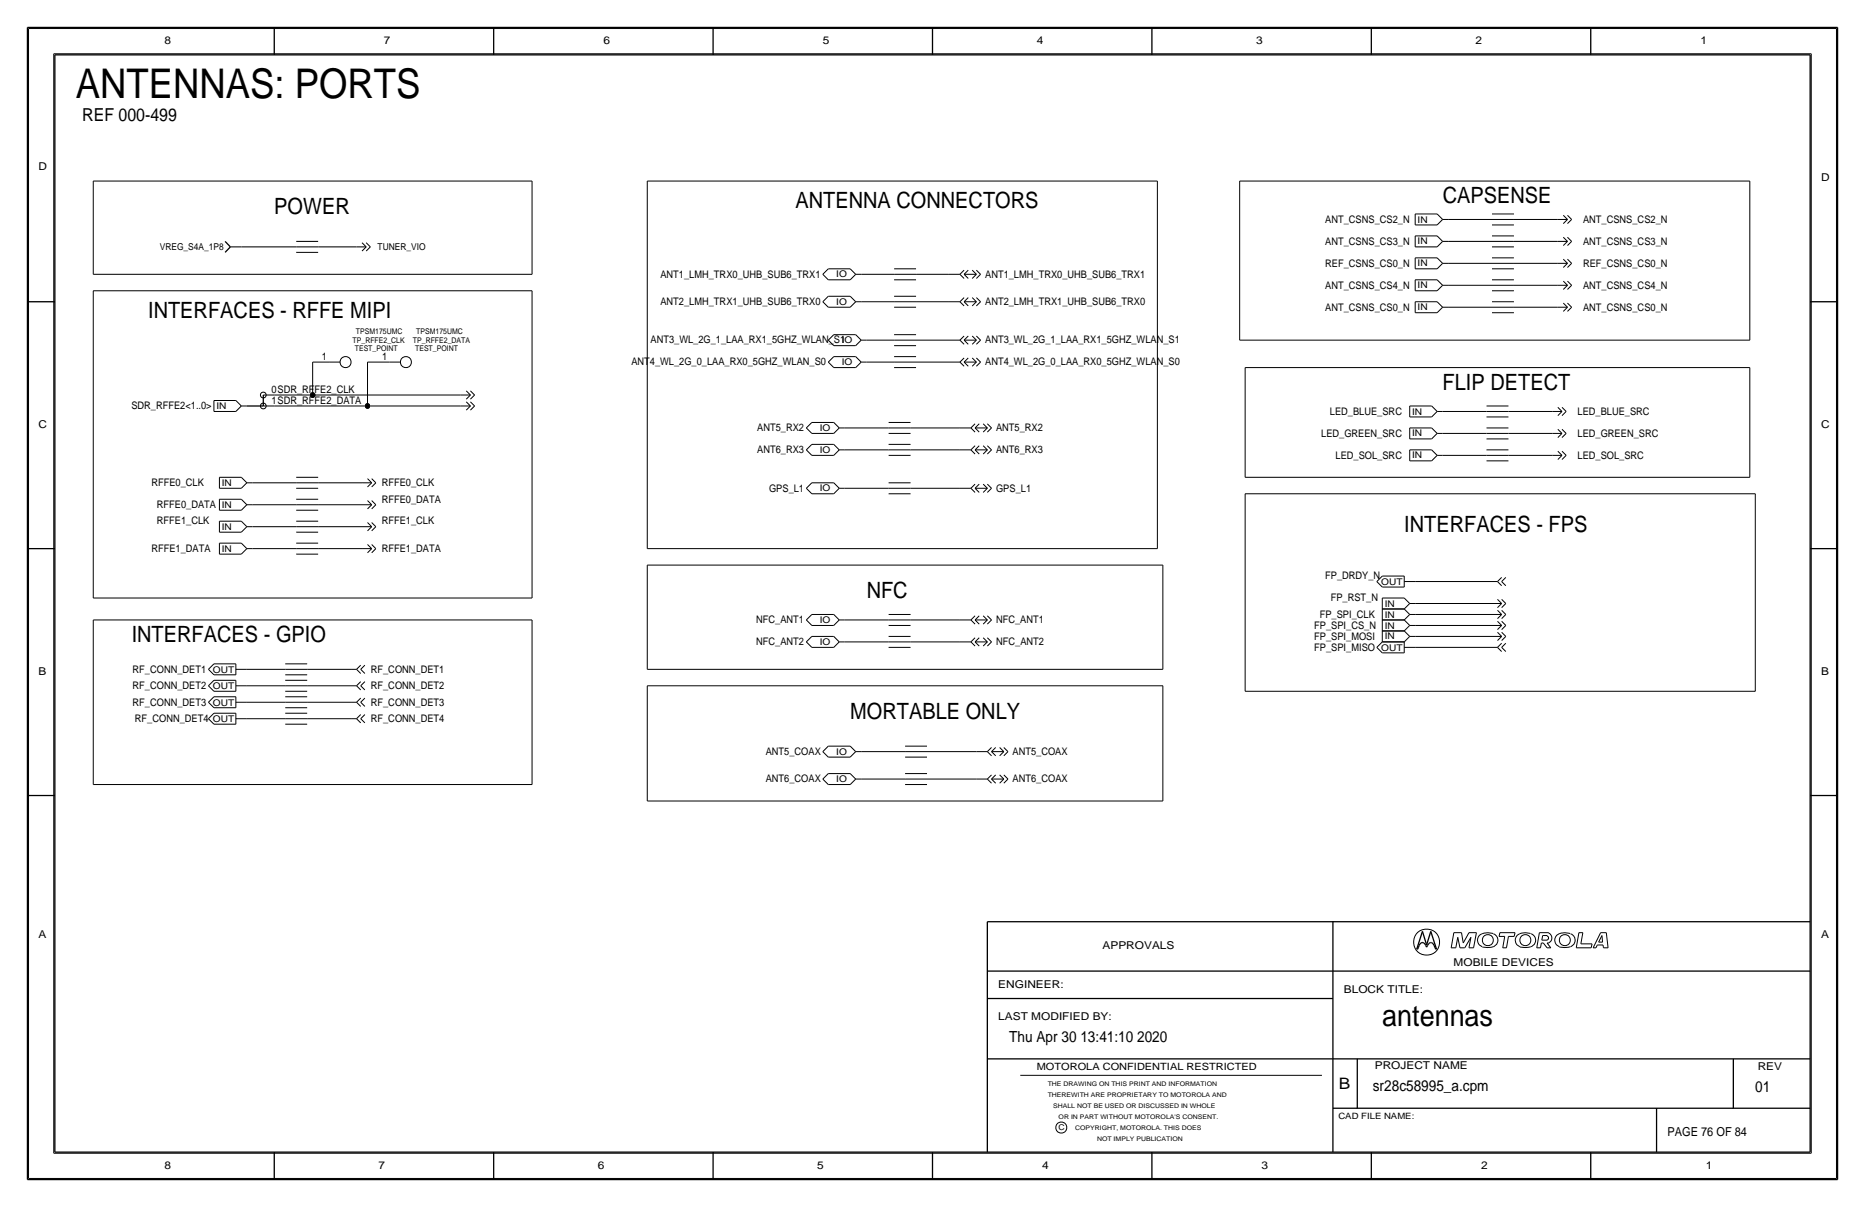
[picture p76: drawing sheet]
<svg xmlns="http://www.w3.org/2000/svg" width="432mm" height="279mm" viewBox="0 0 432 279" stroke-linecap="round" stroke-linejoin="round" font-family="sans-serif">
<defs><g id="words">
<text font-size="9.5" x="17.5" y="22.7">ANTENNAS: PORTS</text>
<text font-size="7" x="320" y="237.5">antennas</text>
<g font-size="5.2">
<text x="334" y="47">CAPSENSE</text>
<text x="63.5" y="49.5">POWER</text>
<text x="184.2" y="48.3">ANTENNA CONNECTORS</text>
<text x="34.3" y="73.7">INTERFACES - RFFE MIPI</text>
<text x="334" y="90.2">FLIP DETECT</text>
<text x="325.1" y="123.2">INTERFACES - FPS</text>
<text x="200.7" y="138.4">NFC</text>
<text x="30.5" y="148.6">INTERFACES - GPIO</text>
<text x="196.9" y="166.4">MORTABLE ONLY</text>
</g>
<text font-size="4.1" x="19" y="27.9">REF 000-499</text>
<text font-size="3.7" x="310" y="252.1">B</text>
<g font-size="3.5">
<text x="233.7" y="241.3">Thu Apr 30 13:41:10 2020</text>
<text x="317.9" y="252.6">sr28c58995_a.cpm</text>
<text x="406.4" y="252.7">01</text>
</g>
<text font-size="2.9" x="386.1" y="262.9">PAGE 76 OF 84</text>
<g font-size="2.5">
<text x="38.1" y="10.2">8</text>
<text x="88.9" y="10.2">7</text>
<text x="139.7" y="10.2">6</text>
<text x="190.5" y="10.2">5</text>
<text x="240" y="10.2">4</text>
<text x="290.8" y="10.2">3</text>
<text x="341.6" y="10.2">2</text>
<text x="393.7" y="10.2">1</text>
<text x="8.9" y="39.4">D</text>
<text x="421.6" y="41.9">D</text>
<text x="8.9" y="99.1">C</text>
<text x="421.6" y="99.1">C</text>
<text x="8.9" y="156.2">B</text>
<text x="421.6" y="156.2">B</text>
<text x="8.9" y="217.2">A</text>
<text x="255.3" y="219.7">APPROVALS</text>
<text x="421.6" y="217.2">A</text>
<text x="336.5" y="223.5">MOBILE DEVICES</text>
<text x="231.1" y="228.6">ENGINEER:</text>
<text x="311.1" y="229.9">BLOCK TITLE:</text>
<text x="231.1" y="236.2">LAST MODIFIED BY:</text>
<text x="318.3" y="247.5">PROJECT NAME</text>
<text x="407" y="247.6">REV</text>
<text x="38.1" y="270.5">8</text>
<text x="87.6" y="270.5">7</text>
<text x="138.4" y="270.5">6</text>
<text x="189.2" y="270.5">5</text>
<text x="241.3" y="270.5">4</text>
<text x="292.1" y="270.5">3</text>
<text x="342.9" y="270.5">2</text>
<text x="395" y="270.5">1</text>
</g>
<g font-size="2.4">
<text x="306.8" y="51.6">ANT_CSNS_CS2_N</text>
<text x="366.5" y="51.6">ANT_CSNS_CS2_N</text>
<text x="306.8" y="56.6">ANT_CSNS_CS3_N</text>
<text x="366.5" y="56.6">ANT_CSNS_CS3_N</text>
<text x="152.9" y="64.3">ANT1_LMH_TRX0_UHB_SUB6_TRX1</text>
<text x="228.1" y="64.3">ANT1_LMH_TRX0_UHB_SUB6_TRX1</text>
<text x="306.8" y="61.7">REF_CSNS_CS0_N</text>
<text x="366.5" y="61.7">REF_CSNS_CS0_N</text>
<text x="152.9" y="70.6">ANT2_LMH_TRX1_UHB_SUB6_TRX0</text>
<text x="228.1" y="70.6">ANT2_LMH_TRX1_UHB_SUB6_TRX0</text>
<text x="306.8" y="66.8">ANT_CSNS_CS4_N</text>
<text x="306.8" y="71.9">ANT_CSNS_CS0_N</text>
<text x="366.5" y="66.8">ANT_CSNS_CS4_N</text>
<text x="366.5" y="71.9">ANT_CSNS_CS0_N</text>
<text x="74.5" y="83.3">1</text>
<text x="88.5" y="83.3">1</text>
<text x="150.6" y="79.5">ANT3_WL_2G_1_LAA_RX1_5GHZ_WLAN_S1</text>
<text x="228.1" y="79.5">ANT3_WL_2G_1_LAA_RX1_5GHZ_WLAN_S1</text>
<text x="146.2" y="84.6">ANT4_WL_2G_0_LAA_RX0_5GHZ_WLAN_S0</text>
<text x="228.1" y="84.6">ANT4_WL_2G_0_LAA_RX0_5GHZ_WLAN_S0</text>
<text x="30.4" y="94.7">SDR_RFFE2&lt;1..0&gt;</text>
<text x="62.9" y="93.6">1SDR_RFFE2_DATA</text>
<text x="62.9" y="91">0SDR_RFFE2_CLK</text>
<text x="175.3" y="99.8">ANT5_RX2</text>
<text x="230.6" y="99.8">ANT5_RX2</text>
<text x="305.9" y="101.1">LED_GREEN_SRC</text>
<text x="307.9" y="96">LED_BLUE_SRC</text>
<text x="365.3" y="101.1">LED_GREEN_SRC</text>
<text x="365.3" y="96">LED_BLUE_SRC</text>
<text x="175.3" y="104.9">ANT6_RX3</text>
<text x="230.6" y="104.9">ANT6_RX3</text>
<text x="309.2" y="106.2">LED_SOL_SRC</text>
<text x="365.3" y="106.2">LED_SOL_SRC</text>
<text x="35.1" y="112.5">RFFE0_CLK</text>
<text x="88.4" y="112.5">RFFE0_CLK</text>
<text x="178.1" y="113.8">GPS_L1</text>
<text x="230.6" y="113.8">GPS_L1</text>
<text x="36.3" y="117.6">RFFE0_DATA</text>
<text x="88.4" y="116.3">RFFE0_DATA</text>
<text x="36.3" y="121.4">RFFE1_CLK</text>
<text x="88.4" y="121.4">RFFE1_CLK</text>
<text x="35.1" y="127.8">RFFE1_DATA</text>
<text x="88.4" y="127.8">RFFE1_DATA</text>
<text x="306.8" y="134.1">FP_DRDY_N</text>
<text x="305.6" y="143">FP_SPI_CLK</text>
<text x="308.1" y="139.2">FP_RST_N</text>
<text x="175.1" y="149.4">NFC_ANT2</text>
<text x="175.1" y="144.3">NFC_ANT1</text>
<text x="230.6" y="144.3">NFC_ANT1</text>
<text x="230.6" y="149.4">NFC_ANT2</text>
<text x="304.3" y="148.1">FP_SPI_MOSI</text>
<text x="304.3" y="145.5">FP_SPI_CS_N</text>
<text x="30.7" y="155.7">RF_CONN_DET1</text>
<text x="85.9" y="155.7">RF_CONN_DET1</text>
<text x="304.3" y="150.6">FP_SPI_MISO</text>
<text x="30.7" y="159.5">RF_CONN_DET2</text>
<text x="85.9" y="159.5">RF_CONN_DET2</text>
<text x="30.7" y="163.3">RF_CONN_DET3</text>
<text x="31.2" y="167.1">RF_CONN_DET4</text>
<text x="85.9" y="167.1">RF_CONN_DET4</text>
<text x="85.9" y="163.3">RF_CONN_DET3</text>
<text x="177.3" y="174.8">ANT5_COAX</text>
<text x="234.4" y="174.8">ANT5_COAX</text>
<text x="177.3" y="181.1">ANT6_COAX</text>
<text x="234.4" y="181.1">ANT6_COAX</text>
</g>
<text font-size="2.3" x="240" y="247.6">MOTOROLA CONFIDENTIAL RESTRICTED</text>
<g font-size="2.2">
<text x="37" y="57.9">VREG_S4A_1P8</text>
<text x="87.4" y="57.9">TUNER_VIO</text>
</g>
<g font-size="2.1">
<text x="328.2" y="51.5">IN</text>
<text x="328.2" y="56.6">IN</text>
<text x="193.6" y="64.2">IO</text>
<text x="328.2" y="61.7">IN</text>
<text x="193.6" y="70.6">IO</text>
<text x="328.2" y="71.8">IN</text>
<text x="328.2" y="66.8">IN</text>
<text x="194.9" y="79.5">IO</text>
<text x="194.9" y="84.5">IO</text>
<text x="50.1" y="94.7">IN</text>
<text x="326.9" y="96">IN</text>
<text x="189.8" y="99.8">IO</text>
<text x="326.9" y="101">IN</text>
<text x="189.8" y="104.9">IO</text>
<text x="326.9" y="106.1">IN</text>
<text x="51.4" y="112.5">IN</text>
<text x="189.8" y="113.7">IO</text>
<text x="51.4" y="117.6">IN</text>
<text x="51.4" y="122.6">IN</text>
<text x="51.4" y="127.7">IN</text>
<text x="319.8" y="135.4">OUT</text>
<text x="320.6" y="140.4">IN</text>
<text x="320.6" y="143">IN</text>
<text x="189.8" y="144.2">IO</text>
<text x="189.8" y="149.3">IO</text>
<text x="320.6" y="148">IN</text>
<text x="320.6" y="145.5">IN</text>
<text x="49.3" y="155.8">OUT</text>
<text x="319.8" y="150.7">OUT</text>
<text x="49.3" y="159.6">OUT</text>
<text x="49.3" y="163.4">OUT</text>
<text x="49.3" y="167.2">OUT</text>
<text x="193.6" y="174.7">IO</text>
<text x="193.6" y="181.1">IO</text>
</g>
<text font-size="2" x="309.9" y="259.1">CAD FILE NAME:</text>
<g font-size="1.8">
<text x="82.4" y="77.3">TPSM175UMC</text>
<text x="96.4" y="77.3">TPSM175UMC</text>
<text x="81.6" y="79.3">TP_RFFE2_CLK</text>
<text x="82.1" y="81.2">TEST_POINT</text>
<text x="95.6" y="79.3">TP_RFFE2_DATA</text>
<text x="96.1" y="81.2">TEST_POINT</text>
<text x="245.1" y="261.6">C</text>
</g>
<g font-size="1.5">
<text x="242.6" y="251.5">THE DRAWING ON THIS PRINT AND INFORMATION</text>
<text x="242.6" y="254">THEREWITH ARE PROPRIETARY TO MOTOROLA AND</text>
<text x="243.8" y="256.5">SHALL NOT BE USED OR DISCUSSED IN WHOLE</text>
<text x="245.1" y="259.1">OR IN PART WITHOUT MOTOROLA'S CONSENT.</text>
<text x="248.9" y="261.6">COPYRIGHT, MOTOROLA. THIS DOES</text>
<text x="254" y="264.2">NOT IMPLY PUBLICATION</text>
</g>
</g></defs>
<g fill="none" stroke="#000" stroke-width=".23">
<path d="M6.6 6.6h418.6zM6.6 6.6v266.2zM12.4 12.4v254.6zM12.4 12.4h407zM419.4 12.4v254.6zM425.2 6.6v266.2zM21.6 41.9h101.6zM21.6 41.9v21.6zM53.3 57.2h2.6zM55.9 57.2h12.7zM68.6 57.2h5.1zM68.6 55.9h5.1z"/>
<path d="M68.6 58.4h5.1zM73.7 57.2h8.9zM82.5 57.2h2.3zM83.8 56.2l1 1zM83.8 58.1l1-.9zM84.8 56.2l1 1zM85.8 57.2l-1 .9zM123.2 41.9v21.6zM149.9 41.9h118.1zM149.9 41.9v85.1zM268 41.9v85.1zM287 41.9v36.8z"/>
<path d="M287 41.9h118.1zM327.7 54.6h5zM327.7 54.6v2.6zM327.7 57.2h5zM327.7 59.7h5zM327.7 59.7v2.5zM327.7 49.5h5zM327.7 49.5v2.6zM327.7 52.1h5zM332.7 54.6l1.3 1.3zM332.7 59.7l1.3 1.3zM332.7 49.5l1.3 1.3z"/>
<path d="M334 55.9l-1.3 1.3zM334 50.8l-1.3 1.3zM334 55.9h1.3zM334 50.8h1.3zM335.3 55.9h10.1zM335.3 50.8h10.1zM345.4 55.9h5.1zM345.4 54.6h5.1zM345.4 57.2h5.1zM345.4 59.7h5.1zM345.4 50.8h5.1zM345.4 49.5h5.1z"/>
<path d="M345.4 52.1h5.1zM350.5 50.8h10.2zM350.5 55.9h10.2zM360.7 55.9h2.2zM360.7 50.8h2.2zM361.9 54.9l1 1zM361.9 60l1 1zM361.9 49.8l1 1zM361.9 56.8l1-.9zM361.9 51.8l1-1zM362.9 56.8l1-.9zM362.9 51.8l1-1z"/>
<path d="M362.9 54.9l1 1zM362.9 60l1 1zM362.9 49.8l1 1zM405.1 41.9v36.8zM21.6 67.3h101.6zM21.6 67.3v71.1zM21.6 63.5h101.6zM123.2 67.3v71.1zM190.5 63.5l1.3 1.3zM190.5 69.8l1.3 1.3zM191.8 78.7l1.2 1.3zM191.8 62.2l-1.3 1.3z"/>
<path d="M191.8 68.6l-1.3 1.3zM191.8 64.8h5zM191.8 62.2h5zM191.8 71.1h5zM191.8 68.6h5zM193 77.5h5.1zM193 77.5l-1.2 1.2zM196.8 62.2l1.3 1.3zM196.8 68.6l1.3 1.3zM198.1 77.5l1.3 1.2zM198.1 63.5h1.3zM198.1 63.5l-1.3 1.3z"/>
<path d="M198.1 69.8h1.3zM198.1 69.8l-1.3 1.3zM199.4 63.5h7.6zM199.4 69.8h7.6zM199.4 78.7h1.3zM199.4 78.7l-1.3 1.3zM200.7 78.7h6.3zM207 69.8h5.1zM207 68.6h5.1zM207 71.1h5.1zM207 63.5h5.1zM207 62.2h5.1z"/>
<path d="M207 64.8h5.1zM207 78.7h5.1zM207 77.5h5.1zM212.1 63.5h7.6zM212.1 69.8h7.6zM212.1 78.7h7.6zM219.7 69.8h2.5zM219.7 63.5h2.5zM219.7 78.7h2.5zM222.2 69.8l1-.9zM222.2 78.7l1-.9zM222.3 69.9l.9 .9z"/>
<path d="M222.3 63.5l.9 1zM222.3 78.7l.9 1zM223.2 69.9l1 .9zM223.2 63.5l1 1zM223.2 78.7l1 1zM223.2 62.5l-1 1zM223.2 69.8l1-.9zM223.2 69.8h2.9zM223.2 63.5h2.9zM223.2 78.7l1-.9zM223.2 78.7h2.9zM224.2 62.5l-1 1z"/>
<path d="M225.1 68.9l1 .9zM225.1 62.5l1 1zM225.1 77.8l1 .9zM225.1 70.8l1-.9zM225.1 64.5l1-1zM225.1 79.7l1-1zM226.1 70.8l.9-.9zM226.1 79.7l.9-1zM226.1 68.9l.9 .9zM226.1 62.5l.9 1zM226.1 77.8l.9 .9zM227 63.5l-.9 1z"/>
<path d="M287 78.7h118.1zM327.7 69.8h5zM327.7 69.9v2.5zM327.7 72.4h5zM327.7 62.2h5zM327.7 64.8h5zM327.7 64.8v2.5zM327.7 67.3h5zM332.7 69.8l1.3 1.3zM332.7 64.8l1.3 1.2zM334 71.1l-1.3 1.3zM334 61l-1.3 1.2z"/>
<path d="M334 66l-1.3 1.3zM334 71.1h1.3zM334 61h1.3zM334 66h1.3zM335.3 71.1h10.1zM335.3 66h10.1zM335.3 61h10.1zM345.4 71.1h5.1zM345.4 69.8h5.1zM345.4 72.4h5.1zM345.4 66h5.1zM345.4 64.8h5.1z"/>
<path d="M345.4 67.3h5.1zM345.4 61h5.1zM345.4 62.2h5.1zM350.5 71.1h10.2zM350.5 66h10.2zM350.5 61h10.2zM360.7 71.1h2.2zM360.7 66h2.2zM360.7 61h2.2zM361.9 70.2l1 .9zM361.9 65.1l1 .9zM361.9 72.1l1-1z"/>
<path d="M361.9 67l1-1zM361.9 61.9l1-.9zM362.9 72.1l1-1zM362.9 67l1-1zM362.9 61.9l1-.9zM362.9 70.2l1 .9zM362.9 65.1l1 .9zM49.5 92.7h5.1zM49.5 92.7v2.5zM49.5 95.2h5.1zM54.6 92.7l1.3 1.3zM55.9 94l-1.3 1.3z"/>
<path d="M55.9 94h1.2zM61 94h2.5zM61 91.4h2.5zM63.5 91.4h8.9zM63.5 94h21.6zM72.4 83.8h3.8zM72.4 83.8v7.6zM72.4 91.4h34.3zM76.2 83.8h2.5zM85.1 83.8h5.1zM85.1 83.8v10.2zM85.1 94h21.6z"/>
<path d="M90.2 83.8h2.5zM106.7 91.4h2.2zM106.7 94h2.2zM107.9 90.5l1 .9zM107.9 93l1 1zM107.9 92.4l1-1zM107.9 94.9l1-.9zM108.9 90.5l1 .9zM108.9 93l1 1zM108.9 92.4l1-1zM108.9 94.9l1-.9zM186.7 99.1l1.3 1.2z"/>
<path d="M188 97.8l-1.3 1.3zM188 97.8h5zM191.8 83.8l1.2 1.3zM193 80h5.1zM193 85.1h5.1zM193 82.5h5.1zM193 97.8l1.3 1.3zM193 82.5l-1.2 1.3zM194.3 99.1h1.3zM194.3 99.1l-1.3 1.2zM195.6 99.1h10.1zM198.1 82.5l1.3 1.3z"/>
<path d="M199.4 83.8h1.3zM199.4 83.8l-1.3 1.3zM200.7 83.8h6.3zM205.7 99.1h5.1zM205.7 97.8h5.1zM207 80h5.1zM207 83.8h5.1zM207 82.5h5.1zM207 85.1h5.1zM210.8 99.1h11.4zM212.1 83.8h7.6zM219.7 83.8h2.5z"/>
<path d="M222.2 83.8l1-.9zM222.2 99.1h2.6zM222.3 83.8l.9 1zM223.2 83.8l1 1zM223.2 83.8l1-.9zM223.2 83.8h2.9zM224.8 99.1l1 .9zM224.8 99.1l1-1zM225.1 82.9l1 .9zM225.1 84.8l1-1zM225.8 99.1l.9-1zM225.8 99.1h2.8z"/>
<path d="M225.8 99.1l.9 .9zM226.1 84.8l.9-1zM226.1 82.9l.9 .9zM227.6 98.1l1 1zM228.6 98.1l1 1zM288.3 85.1v25.4zM288.3 85.1h116.8zM326.4 99.1h5.1zM326.4 99.1v2.5zM326.4 94h5.1zM326.4 94v2.5zM326.4 96.5h5.1z"/>
<path d="M331.5 99.1l1.2 1.2zM331.5 94l1.2 1.3zM332.7 95.2h1.3zM332.7 95.2l-1.2 1.3zM334 95.2h10.2zM344.2 95.2h5zM344.2 94h5zM344.2 96.5h5zM344.2 99.1h5zM349.2 95.2h10.2zM359.4 95.2h2.2zM360.7 94.3l.9 .9z"/>
<path d="M360.7 99.4l.9 .9zM360.7 96.2l.9-.9zM361.6 94.3l1 .9zM361.6 99.4l1 .9zM361.6 96.2l1-.9zM405.1 85.1v25.4zM50.8 115.6h5.1zM50.8 115.6v2.5zM50.8 118.1h5.1zM50.8 110.5h5.1zM50.8 110.5v2.5zM50.8 113h5.1z"/>
<path d="M55.9 115.6l1.2 1.2zM55.9 110.5l1.2 1.3zM57.1 116.8l-1.2 1.3zM57.1 111.8l-1.2 1.2zM57.2 116.8h1.2zM57.2 111.8h1.2zM58.4 116.8h10.2zM58.4 111.8h10.2zM68.6 116.8h5.1zM68.6 115.6h5.1zM68.6 118.1h5.1zM68.6 111.8h5.1z"/>
<path d="M68.6 110.5h5.1zM68.6 113h5.1zM73.7 111.8h10.1zM73.7 116.8h10.1zM83.8 116.8h2.3zM83.8 111.8h2.3zM85.1 117.8l1-1zM85.1 112.7l1-.9zM85.1 115.9l1 .9zM85.1 110.8l1 1zM86.1 115.9l.9 .9zM86.1 110.8l.9 1z"/>
<path d="M86.1 117.8l.9-1zM86.1 112.7l.9-.9zM186.7 113l1.3 1.3zM186.7 104.1l1.3 1.3zM188 111.8l-1.3 1.2zM188 102.9l-1.3 1.2zM188 114.3h5zM188 111.8h5zM188 105.4h5zM188 102.9h5zM188 100.3h5zM193 111.8l1.3 1.2z"/>
<path d="M193 102.9l1.3 1.2zM194.3 113h1.3zM194.3 113l-1.3 1.3zM194.3 104.1h1.3zM194.3 104.1l-1.3 1.3zM195.6 113h10.1zM195.6 104.1h10.1zM205.7 113h5.1zM205.7 111.8h5.1zM205.7 114.3h5.1zM205.7 100.3h5.1zM205.7 104.1h5.1z"/>
<path d="M205.7 102.9h5.1zM205.7 105.4h5.1zM210.8 113h11.4zM210.8 104.1h11.4zM222.2 113h2.6zM222.2 104.1h2.6zM224.8 113l1 1zM224.8 104.1l1 1zM224.8 113l1-.9zM224.8 104.1l1-.9zM225.8 113l.9-.9zM225.8 113h2.8z"/>
<path d="M225.8 104.1l.9-.9zM225.8 104.1h2.8zM225.8 113l.9 1zM225.8 104.1l.9 1zM227.6 100l1-.9zM227.6 114l1-1zM227.6 105.1l1-1zM227.6 112.1l1 .9zM227.6 103.2l1 .9zM228.6 100l1-.9zM228.6 114l1-1zM228.6 105.1l1-1z"/>
<path d="M228.6 112.1l1 .9zM228.6 103.2l1 .9zM288.3 110.5h116.8zM288.3 114.3h118.1zM288.3 114.3v45.7zM326.4 104.1h5.1zM326.4 104.1v2.6zM326.4 106.7h5.1zM326.4 101.6h5.1zM331.5 104.1l1.2 1.3zM332.7 105.4h1.3zM332.7 100.3h1.3z"/>
<path d="M332.7 105.4l-1.2 1.3zM332.7 100.3l-1.2 1.3zM334 100.3h10.2zM334 105.4h10.2zM344.2 100.3h5zM344.2 101.6h5zM344.2 105.4h5zM344.2 104.1h5zM344.2 106.7h5zM349.2 100.3h10.2zM349.2 105.4h10.2zM359.4 100.3h2.2z"/>
<path d="M359.4 105.4h2.2zM360.7 104.4l.9 1zM360.7 101.3l.9-1zM360.7 106.4l.9-1zM361.6 104.4l1 1zM361.6 101.3l1-1zM361.6 106.4l1-1zM406.4 114.3v45.7zM21.6 138.4h101.6zM50.8 120.7h5.1zM50.8 120.7v2.5zM50.8 123.2h5.1z"/>
<path d="M50.8 125.7h5.1zM50.8 125.7v2.6zM50.8 128.3h5.1zM55.9 120.7l1.2 1.2zM55.9 125.7l1.2 1.3zM57.1 121.9l-1.2 1.3zM57.1 127l-1.2 1.3zM57.2 121.9h1.2zM57.2 127h1.2zM58.4 121.9h10.2zM58.4 127h10.2zM68.6 127h5.1z"/>
<path d="M68.6 125.7h5.1zM68.6 128.3h5.1zM68.6 121.9h5.1zM68.6 120.7h5.1zM68.6 123.2h5.1zM73.7 121.9h10.1zM73.7 127h10.1zM83.8 127h2.3zM83.8 121.9h2.3zM85.1 128l1-1zM85.1 122.9l1-1zM85.1 126l1 1z"/>
<path d="M85.1 121l1 .9zM86.1 126l.9 1zM86.1 121l.9 .9zM86.1 128l.9-1zM86.1 122.9l.9-1zM149.9 127h118.1zM149.9 130.8h119.3zM149.9 130.8v24.1zM269.2 130.8v24.1zM318.8 134.6l1.2 1.3zM320 133.3h5.1zM320 135.9h5.1z"/>
<path d="M320 133.3l-1.2 1.3zM320 138.4h5.1zM320 138.4v2.6zM325.1 134.6h2.6zM325.1 133.4v2.5zM325.1 138.4l1.3 1.3zM326.4 139.7h1.3zM326.4 139.7l-1.3 1.3zM327.7 134.6h17.7zM327.7 139.7h17.7zM345.4 134.6h1.3zM345.4 139.7h2.3z"/>
<path d="M346.7 134.6l1 1zM346.7 138.7l1 1zM347.7 138.7l.9 1zM347.7 134.6l.9-.9zM347.7 134.6l.9 1zM347.7 133.7l-1 .9zM21.6 143.5h101.6zM21.6 143.5v38.1zM48.3 158.8l1.2 1.2zM48.3 154.9l1.2 1.3zM49.5 157.5l-1.2 1.2zM49.5 153.7l-1.2 1.2z"/>
<path d="M49.5 157.5h5.1zM49.5 153.7h5.1zM49.5 156.2h5.1zM54.6 158.8h2.6zM54.6 157.5v2.5zM54.6 154.9h2.6zM54.6 153.7v2.5zM57.1 158.8h8.9zM57.1 154.9h8.9zM66 158.8h5.1zM66 157.5h5.1zM66 154.9h5.1z"/>
<path d="M66 153.7h5.1zM66 156.2h5.1zM71.1 158.8h10.2zM71.1 154.9h10.2zM81.3 158.8h1.2zM81.3 154.9h1.2zM82.5 158.8l1 .9zM82.5 154.9l1 1zM83.5 158.8l1 .9zM83.5 157.8l-1 1zM83.5 154.9l1 1zM83.5 154l-1 .9z"/>
<path d="M84.5 157.8l-1 1zM84.5 154l-1 .9zM123.2 143.5v38.1zM149.9 154.9h119.3zM149.9 158.8h119.3zM149.9 158.8v26.6zM186.7 143.5l1.3 1.3zM186.7 148.6l1.3 1.3zM188 142.2l-1.3 1.3zM188 147.3l-1.3 1.3zM188 144.8h5zM188 142.2h5z"/>
<path d="M188 149.9h5zM188 147.3h5zM193 142.2l1.3 1.3zM193 147.3l1.3 1.3zM194.3 143.5h1.3zM194.3 143.5l-1.3 1.3zM194.3 148.6h1.3zM194.3 148.6l-1.3 1.3zM195.6 143.5h10.1zM195.6 148.6h10.1zM205.7 143.5h5.1zM205.7 142.2h5.1z"/>
<path d="M205.7 144.8h5.1zM205.7 148.6h5.1zM205.7 147.3h5.1zM205.7 149.9h5.1zM210.8 143.5h11.4zM210.8 148.6h11.4zM222.2 143.5h2.6zM222.2 148.6h2.6zM224.8 143.5l1 1zM224.8 148.6l1 1zM224.8 143.5l1-1zM224.8 148.6l1-1z"/>
<path d="M225.8 143.5l.9-1zM225.8 143.5h2.8zM225.8 148.6l.9-1zM225.8 148.6h2.8zM225.8 143.5l.9 1zM225.8 148.6l.9 1zM227.6 144.5l1-1zM227.6 149.6l1-1zM227.6 142.5l1 1zM227.6 147.6l1 1zM228.6 144.5l1-1zM228.6 149.6l1-1z"/>
<path d="M228.6 142.5l1 1zM228.6 147.6l1 1zM269.2 158.8v26.6zM318.8 149.9l1.2 1.2zM320 148.6h5.1zM320 151.1h5.1zM320 146h5.1zM320 146.1v2.5zM320 148.6l-1.2 1.3zM320 141h5.1zM320 141v2.5zM320 143.5h5.1z"/>
<path d="M320 143.5v2.5zM325.1 146l1.3 1.3zM325.1 149.9h2.6zM325.1 148.6v2.5zM325.1 141l1.3 1.2zM325.1 143.5l1.3 1.3zM326.4 147.3h1.3zM326.4 142.2h1.3zM326.4 144.8h1.3zM326.4 147.3l-1.3 1.3zM326.4 142.2l-1.3 1.3zM326.4 144.8l-1.3 1.2z"/>
<path d="M327.7 147.3h17.7zM327.7 149.9h17.7zM327.7 142.2h17.7zM327.7 144.8h17.7zM345.4 149.9h1.3zM345.4 142.2h2.3zM345.4 144.8h2.3zM345.4 147.3h2.3zM346.7 140.7l1-1zM346.7 143.2l1-1zM346.7 145.7l1-.9zM346.7 148.3l1-1z"/>
<path d="M346.7 149.9l1 .9zM346.7 141.3l1 .9zM346.7 143.8l1 1zM346.7 146.4l1 .9zM347.7 141.3l.9 .9zM347.7 143.8l.9 1zM347.7 146.4l.9 .9zM347.7 149.9l.9-1zM347.7 140.7l.9-1zM347.7 143.2l.9-1zM347.7 145.7l.9-.9zM347.7 148.3l.9-1z"/>
<path d="M347.7 149.9l.9 .9zM347.7 148.9l-1 1zM48.3 162.6l1.2 1.2zM48.3 166.4l1.2 1.2zM49.5 161.3l-1.2 1.3zM49.5 165.1l-1.2 1.3zM49.5 161.3h5.1zM49.5 163.8h5.1zM49.5 160h5.1zM49.5 165.1h5.1zM49.5 167.6h5.1zM54.6 162.6h2.6z"/>
<path d="M54.6 161.3v2.5zM54.6 166.4h2.6zM54.6 165.1v2.5zM57.1 162.6h8.9zM57.1 166.4h8.9zM66 162.6h5.1zM66 161.3h5.1zM66 163.8h5.1zM66 160h5.1zM66 166.4h5.1zM66 165.1h5.1zM66 167.6h5.1z"/>
<path d="M71.1 166.4h10.2zM71.1 162.6h10.2zM81.3 162.6h1.2zM81.3 166.4h1.2zM82.5 162.6l1 .9zM82.5 166.4l1 .9zM83.5 162.6l1 .9zM83.5 161.6l-1 1zM83.5 166.4l1 .9zM83.5 165.4l-1 1zM84.5 161.6l-1 1zM84.5 165.4l-1 1z"/>
<path d="M190.5 174l1.3 1.3zM191.8 179.1l-1.3 1.2zM191.8 172.7l-1.3 1.3zM191.8 179.1h5zM191.8 175.3h5zM191.8 172.7h5zM196.8 179.1l1.3 1.2zM196.8 172.7l1.3 1.3zM198.1 174h1.3zM198.1 174l-1.3 1.3zM199.4 174h10.2zM209.5 179.1h5.1z"/>
<path d="M209.5 174h5.1zM209.5 172.7h5.1zM209.5 175.3h5.1zM214.6 174h11.5zM226.1 174h2.5zM228.6 174l1-1zM228.6 174l1 1zM229.6 174l.9 1zM229.6 174l.9-1zM229.6 174h2.8zM231.4 179.4l1 .9zM231.4 173l1 1z"/>
<path d="M231.4 175l1-1zM232.4 175l1-1zM232.4 179.4l1 .9zM232.4 173l1 1zM288.3 160h118.1zM21.6 181.6h101.6zM149.9 185.4h119.3zM190.5 180.3l1.3 1.3zM191.8 181.6h5zM198.1 180.3h1.3zM198.1 180.3l-1.3 1.3zM199.4 180.3h10.2z"/>
<path d="M209.5 180.3h5.1zM209.5 181.6h5.1zM214.6 180.3h11.5zM226.1 180.3h2.5zM228.6 180.3l1-.9zM228.6 180.3l1 1zM229.6 180.3l.9 1zM229.6 180.3l.9-.9zM229.6 180.3h2.8zM231.4 181.3l1-1zM232.4 181.3l1-1zM336 219.4h1.1z"/>
<path d="M336.6 215.9h1.8zM336.6 215.9l-.6 3.5zM337.5 217l-.4 2.4zM337.5 217l.5 2.4zM338 219.4h1.1zM338.4 215.9l.4 2.4zM340.1 219.4h1.1zM340.1 215.9h1.7zM340.1 215.9l-1.3 2.4zM340.6 217l-1.5 2.4zM340.6 217l-.5 2.4zM341.8 215.9l-.6 3.5z"/>
<path d="M343.1 216.2a1.6 1.6 0 0 0-1 1.5 1.6 1.6 0 0 0 1.1 1.5M345.7 216.1h-.2a4 4 0 0 0-2.3 .1M345.7 216.2a1.59 1.59 0 0 1 1.1 1.5 1.59 1.59 0 0 1-1.1 1.5l-1.4 .1-1.1-.1M347.1 216.8h1.3zM347.3 215.9l-.2 .9zM347.3 215.9h3.5zM347.9 219.4h.9zM348.4 216.8l-.5 2.6zM349.2 216.8l-.4 2.6zM349.2 216.8h1.4zM350.8 215.9l-.2 .9zM354.4 216.1a2.67 2.67 0 0 0-3.4 .8 1.63 1.63 0 0 0 .9 2.3"/>
<path d="M354.4 219.2l-1.4 .1-1.1-.1M354.5 216.2a1.59 1.59 0 0 1 1 1.5 1.59 1.59 0 0 1-1 1.5M355.8 219.4h.9zM356.4 215.9l-.6 3.5zM356.4 215.9h2.2zM356.9 218.3l-.2 1.1zM356.9 218.3h.4zM357 217.6h1.2zM357.2 216.6l-.2 1zM357.2 216.6h1zM357.3 218.3l.9 1.1zM358.1 216.7a.5 .5 0 0 1 .4 .4 .5 .5 0 0 1-.4 .5"/>
<path d="M358.2 219.4h.9zM358.2 218.3l.9 1.1zM358.2 218.3h.4zM358.5 216a1.24 1.24 0 0 1 .8 1.1 1.24 1.24 0 0 1-.8 1.2M363.5 216.1a2.67 2.67 0 0 0-3.3 .8 1.63 1.63 0 0 0 .8 2.3M363.6 219.2l-1.4 .1-1.2-.1M363.6 216.2a1.59 1.59 0 0 1 1.1 1.5 1.59 1.59 0 0 1-1.1 1.5M364.9 219.4h3.5zM365.6 215.9l-.7 3.5zM365.6 215.9h.9zM366 218.5h2.6zM366.5 215.9l-.5 2.6z"/>
<path d="M368.6 218.5l-.2 .9zM368.9 219.4h.6zM369.8 218.7h1.3zM369.8 218.7l-.3 .7zM370.1 218.1h.9zM370.6 215.9l-1.7 3.5zM370.6 215.9h1.3zM370.9 216.6l-.8 1.5zM370.9 216.6l.1 1.5zM371.1 218.7l.1 .7zM371.2 219.4h1.1zM371.9 215.9l.4 3.5z"/>
<path d="M236.2 248.9h69.9zM6.6 272.8h418.6zM12.4 267h407z"/>
<circle cx="61" cy="91.4" r=".67"/>
<circle cx="61" cy="94" r=".67"/>
<circle cx="80" cy="83.8" r="1.28"/>
<circle cx="94" cy="83.8" r="1.28"/>
<circle cx="330.3" cy="218.1" r="3"/>
<circle cx="344.5" cy="217.6" r="1.28"/>
<circle cx="353.2" cy="217.6" r="1.28"/>
<circle cx="362.3" cy="217.6" r="1.28"/>
<circle cx="245.7" cy="261" r="1.28"/>
</g>
<g fill="none" stroke="#000" stroke-width=".3">
<path d="M6.3 6.4v266.7zM6.4 6.4h419zM12.7 12.7h406.4zM12.7 12.7v254zM63.5 6.4v6.3zM114.3 6.4v6.3zM165.1 6.4v6.3zM215.9 6.3v6.4zM266.7 6.4v6.3zM317.5 6.4v6.3zM368.3 6.4v6.3zM419.1 12.7v254z"/>
<path d="M425.4 6.4v266.7zM52.1 55.9l1.2 1.3zM53.3 57.2l-1.2 1.2zM6.3 69.8h6.4zM419.1 69.8h6.3zM57.1 94h3.9zM61 91.4v2.6zM6.3 127h6.4zM419.1 127h6.3zM6.3 184.1h6.4zM419.1 184.1h6.3zM228.6 213.4v53.3z"/>
<path d="M228.6 213.4h190.5zM308.6 213.4v53.3zM328 219.7h.2zM328.4 219.4l-.2 .3zM328.6 218.8l-.2 .6zM328.8 218.5l-.2 .3zM329 218.3l.2-.1zM329 218.3l-.2 .2zM329.2 218.2h.2zM329.3 215.6l-1.3 4.1zM329.3 215.6l1 3.1zM329.4 218.2l.2 .1z"/>
<path d="M329.6 218.3l.3 .2zM329.9 218.5l.2 .3zM330.1 218.8l.2 .5zM330.5 218.8l-.2 .5zM330.8 218.5l-.3 .3zM331 218.3l-.2 .2zM331 218.3l.2-.1zM331.2 218.2h.2zM331.3 215.6l1.3 4.1zM331.3 215.6l-1 3.1zM331.4 218.2l.2 .1zM331.6 218.3l.2 .2z"/>
<path d="M331.8 218.5l.2 .3zM332 218.8l.3 .6zM332.3 219.4l.1 .3zM332.4 219.7h.2zM228.6 231.1h80zM228.6 224.8h190.5zM228.6 245.1h190.5zM308.6 256.5h110.5zM314.2 245.1v11.4zM383.5 256.5v10.2zM401.3 245.1v11.4zM6.4 273h419z"/>
<path d="M12.7 266.7h406.4zM63.5 266.7v6.4zM114.3 266.7v6.4zM165.1 266.7v6.4zM215.9 266.7v6.3zM266.7 266.7v6.4zM317.5 266.7v6.4zM368.3 266.7v6.4z"/>
</g>
<g fill="#000" stroke="#000" stroke-width=".23">
<circle cx="72.4" cy="91.4" r=".56"/>
<circle cx="85.1" cy="94" r=".56"/>
</g>
<use href="#words"/>
</svg>
